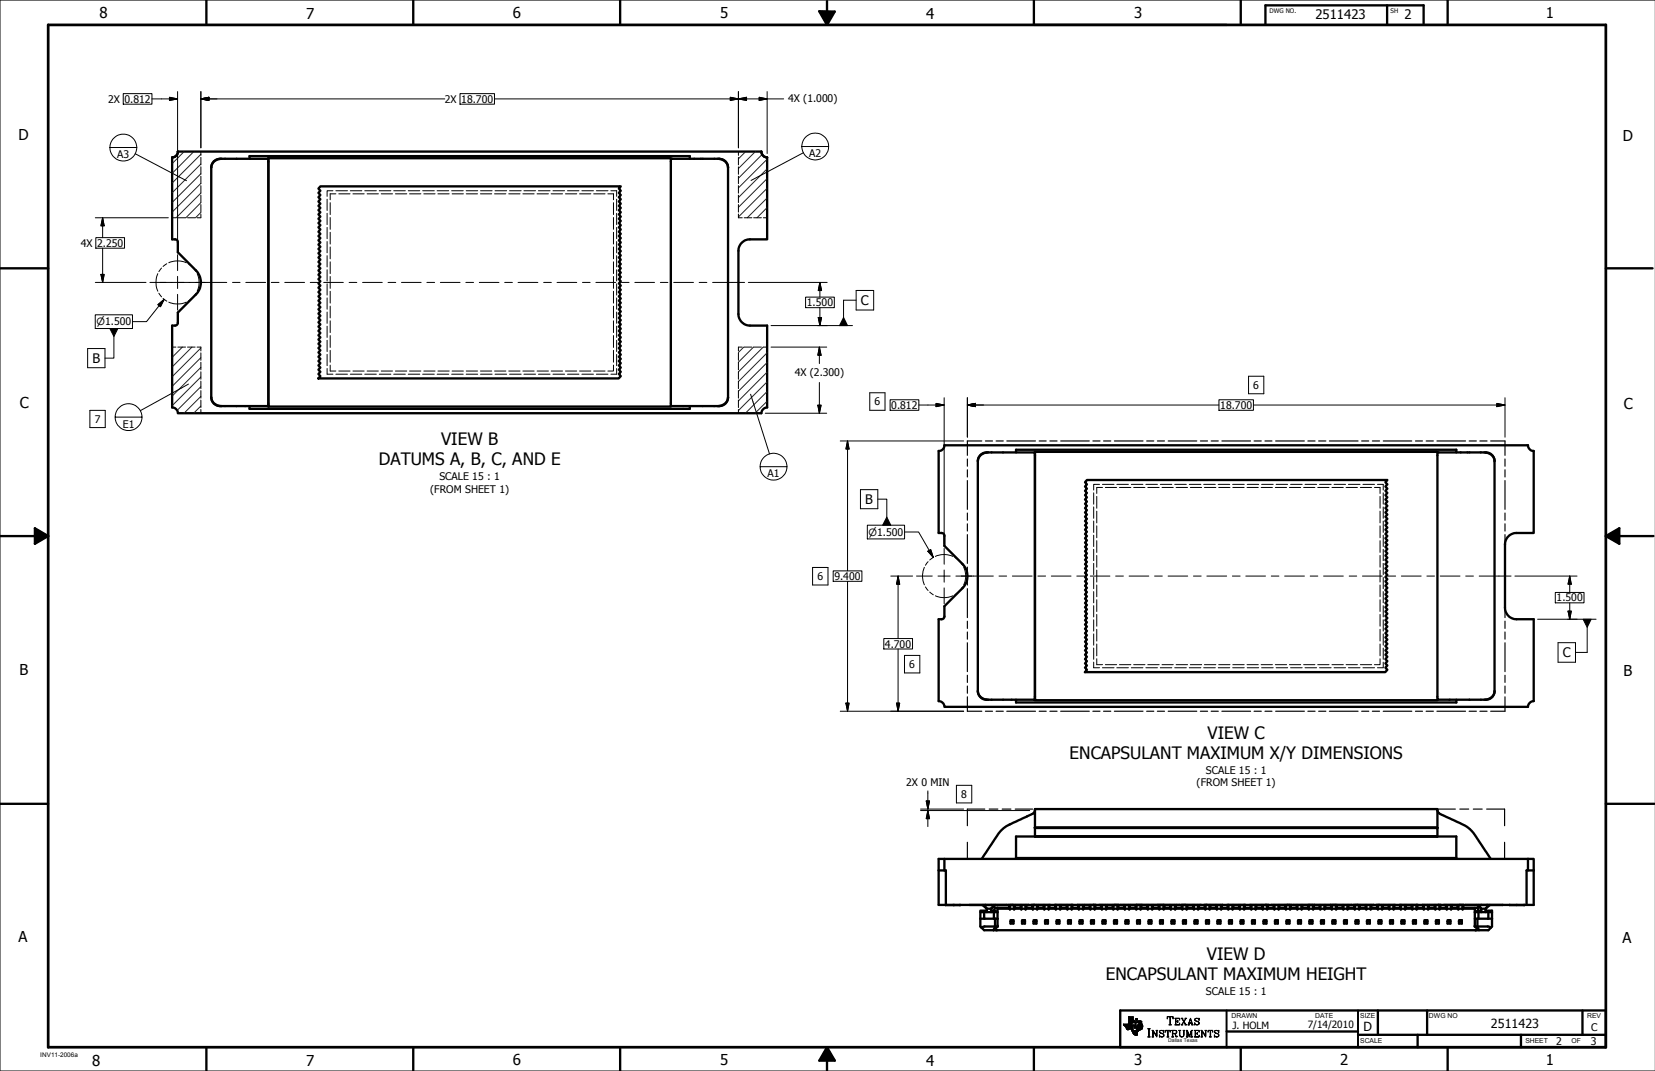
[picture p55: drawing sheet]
<svg xmlns="http://www.w3.org/2000/svg" width="432mm" height="279mm" viewBox="0 0 432 279" stroke-linecap="round" stroke-linejoin="round" font-family="sans-serif">
<defs><g id="words">
<g font-size="4.5">
<text x="115.1" y="116.1">VIEW B</text>
<text x="98.8" y="121.4">DATUMS A, B, C, AND E</text>
<text x="315" y="192.7">VIEW C</text>
<text x="279" y="198.1">ENCAPSULANT MAXIMUM X/Y DIMENSIONS</text>
<text x="314.9" y="250.3">VIEW D</text>
<text x="288.5" y="255.7">ENCAPSULANT MAXIMUM HEIGHT</text>
</g>
<g font-size="3.9">
<text x="25.9" y="4.6">8</text>
<text x="79.9" y="4.9">7</text>
<text x="133.8" y="4.7">6</text>
<text x="187.9" y="4.6">5</text>
<text x="241.7" y="5">4</text>
<text x="295.9" y="4.6">3</text>
<text x="403.4" y="4.7">1</text>
<text x="4.9" y="36.6">D</text>
<text x="423.4" y="36.8">D</text>
<text x="5.2" y="106.5">C</text>
<text x="423.7" y="106.7">C</text>
<text x="5.1" y="176.1">B</text>
<text x="423.5" y="176.3">B</text>
<text x="4.8" y="245.8">A</text>
<text x="423.3" y="246.1">A</text>
<text x="24.1" y="278.1">8</text>
<text x="79.9" y="278">7</text>
<text x="133.8" y="277.9">6</text>
<text x="187.9" y="277.7">5</text>
<text x="241.7" y="278.1">4</text>
<text x="295.9" y="277.8">3</text>
<text x="349.7" y="278">2</text>
<text x="403.4" y="277.9">1</text>
</g>
<g font-size="3.4">
<text x="343.2" y="5.1">2511423</text>
<text x="366.5" y="5.1">2</text>
<text x="224.6" y="79.6">C</text>
<text x="24.1" y="94.7">B</text>
<text x="225.7" y="131.5">B</text>
<text x="407.7" y="171.4">C</text>
</g>
<g font-size="3.3">
<text x="355.7" y="269">D</text>
<text x="389" y="268.1">2511423</text>
</g>
<g font-size="2.9">
<text x="304.3" y="267.4">T</text>
<text x="299.2" y="270.5">I</text>
</g>
<g font-size="2.7">
<text x="28.2" y="26.8">2X</text>
<text x="32.5" y="26.8">0.812</text>
<text x="116.1" y="26.8">2X</text>
<text x="120.4" y="26.8">18.700</text>
<text x="205.6" y="26.6">4X (1.000)</text>
<text x="30.6" y="41.3">A3</text>
<text x="211.2" y="41">A2</text>
<text x="21.1" y="64.4">4X</text>
<text x="25.4" y="64.4">2.250</text>
<text x="210.5" y="79.9">1.500</text>
<text x="207.4" y="98.1">4X (2.300)</text>
<text x="327" y="101.5">6</text>
<text x="228.1" y="105.8">6</text>
<text x="232.5" y="106.7">0.812</text>
<text x="318.4" y="106.7">18.700</text>
<text x="24.7" y="110.3">7</text>
<text x="32" y="111.6">E1</text>
<text x="114.7" y="125.2">SCALE 15 : 1</text>
<text x="200.3" y="124.5">A1</text>
<text x="112.2" y="128.5">(FROM SHEET 1)</text>
<text x="213.3" y="151.3">6</text>
<text x="217.7" y="151.3">9.400</text>
<text x="406.1" y="156.9">1.500</text>
<text x="230.9" y="168.9">4.700</text>
<text x="237.2" y="174.3">6</text>
<text x="314.6" y="201.8">SCALE 15 : 1</text>
<text x="236.4" y="205.1">2X 0 MIN</text>
<text x="250.8" y="208.2">8</text>
<text x="312.2" y="205.1">(FROM SHEET 1)</text>
<text x="314.6" y="259.5">SCALE 15 : 1</text>
<text x="415.1" y="268.8">C</text>
<text x="406" y="272.6">2</text>
<text x="415" y="272.6">3</text>
</g>
<g font-size="2.6">
<text x="25.2" y="84.9">⌀1.500</text>
<text x="226.6" y="139.7">⌀1.500</text>
<text x="321.5" y="268.5">J. HOLM</text>
<text x="341.2" y="268.1">7/14/2010</text>
</g>
<g font-size="2.3">
<text x="306.3" y="267.4">EXAS</text>
<text x="300.4" y="270.5">NSTRUMENTS</text>
</g>
<g font-size="1.8">
<text x="321.3" y="265.6">DRAWN</text>
<text x="343.2" y="265.6">DATE</text>
<text x="354.9" y="265.5">SIZE</text>
<text x="372.8" y="265.5">DWG NO</text>
<text x="414.1" y="265.5">REV</text>
<text x="354.9" y="272.1">SCALE</text>
<text x="398" y="272.2">SHEET</text>
<text x="410" y="272.2">OF</text>
</g>
<text font-size="1.7" x="10.5" y="275.7">INV11-2006a</text>
<g font-size="1.6">
<text x="331.2" y="3.3">DWG NO.</text>
<text x="362.8" y="3.3">SH</text>
</g>
<text font-size="1.3" x="304.8" y="271.9">Dallas Texas</text>
</g></defs>
<g fill="none" stroke="#000" stroke-width=".61">
<path d="M53.8 .1v6.4M107.8 0v6.5M161.8 0v6.5M213.7 2.9l4.1 .1-2 3.5zM215.8 .3v6.2M269.7 0v6.5M270 6.5h50M323.7 0v6.5M330.2 6.5v-5.1h41.2v5.1M361.9 1.4v5.1M377.7 0v6.5M46.4 39.5h152.2l.1 .3a1.55 1.55 0 0 0 1.5 1.3v21.3h-4.5a3 3 0 0 0-3 3v16.5a3 3 0 0 0 3 3h4.5v21.4l-.6 .1a1.54 1.54 0 0 0-1 1.4h-152.2l-.2-.7a1.47 1.47 0 0 0-1.3-.8v-21.4h.8a.76 .76 0 0 0 .7-.7v-2.6l4.7-4.7a4.4 4.4 0 0 0 0-6.4l-4.7-4.7v-2.6a.72 .72 0 0 0-.7-.8h-.8v-21.3a1.48 1.48 0 0 0 1.5-1.6z"/>
<path d="M55.1 43.7a2.24 2.24 0 0 1 2.3-2.3h12.6v64.5M55.1 43.7v60M57.8 41.4a2.55 2.55 0 0 0-2.7 2.3M65.1 41.4v-.7h114.9v.7M70 41.3v.1M70 41.3h105v.1M70 41.3v64.8l105-.2M83.6 48.6h78.4l-.5 .6 .5 .6-.5 .5 .5 .6-.5 .5 .5 .6-.5 .6 .5 .5-.5 .6 .5 .6-.5 .5 .5 .6-.5 .5 .5 .6-.5 .6 .5 .5-.5 .6 .5 .6-.5 .5 .5 .6-.5 .6 .5 .5-.5 .6 .5 .5-.5 .6 .5 .5-.5 .6 .5 .6-.5 .5 .5 .6-.5 .6 .5 .5-.5 .6 .5 .5-.5 .6 .5 .6-.5 .5 .5 .6-.5 .6 .5 .5-.5 .6 .5 .6-.5 .5 .5 .6-.5 .5 .5 .6-.5 .6 .5 .5-.5 .6 .5 .6-.5 .5 .5 .6-.5 .5 .5 .6-.5 .5 .5 .6-.5 .6 .5 .6-.5 .5 .5 .6-.5 .5 .5 .6-.5 .6 .5 .5-.5 .6 .5 .5-.5 .6 .5 .6-.5 .6 .5 .5-.5 .6 .5 .5-.5 .6 .5 .6-.5 .5 .5 .6-.5 .5 .5 .6-.5 .6 .5 .5-.5 .6 .5 .5-.5 .6 .5 .6-.5 .5 .5 .6-.5 .6 .5 .5-.6 .6h-78.3l.5-.6-.5-.5 .5-.6-.5-.6 .5-.5-.5-.6 .5-.6-.5-.5 .5-.6-.5-.5 .5-.6-.5-.6 .5-.5-.5-.6 .5-.5-.5-.6 .5-.6-.5-.5 .5-.6-.5-.5 .5-.6-.5-.6 .5-.6-.5-.5 .5-.6-.5-.5 .5-.6-.5-.6 .5-.5-.5-.6 .5-.5-.5-.6 .5-.6-.5-.6 .5-.5-.5-.6 .5-.5-.5-.6 .5-.5-.5-.6 .5-.6-.5-.5 .5-.6-.5-.6 .5-.5-.5-.6 .5-.5-.5-.6 .5-.6-.5-.5 .5-.6-.5-.6 .5-.5-.5-.6 .5-.6-.5-.5 .5-.6-.5-.5 .5-.6-.5-.6 .5-.5-.5-.6 .5-.6-.5-.5 .5-.6-.5-.5 .5-.6-.5-.5 .5-.6-.5-.6 .5-.5-.5-.6 .5-.6-.5-.5 .5-.6-.5-.6 .5-.5-.5-.6 .5-.5-.5-.6 .5-.6-.5-.5 .5-.6-.5-.6 .5-.5-.5-.6 .5-.5-.5-.6zM175 41.4h12.7a2.28 2.28 0 0 1 2.2 2.3M175 41.4v64.5h12.7a2.28 2.28 0 0 0 2.2-2.2M187.3 41.4a2.54 2.54 0 0 1 2.6 2.3M189.9 43.7v60"/>
<path d="M0 70h12.6M419 70h12.2M55.1 103.7a2.24 2.24 0 0 0 2.3 2.2h12.6M55.1 103.7a2.55 2.55 0 0 0 2.7 2.2M65.1 105.9v.8h114.9v-.8M70 105.9v.2M189.9 103.7a2.54 2.54 0 0 1-2.6 2.2M244.9 117.6a1.45 1.45 0 0 0 1.5-1.4h152.3a1.52 1.52 0 0 0 1.5 1.4v21.4h-4.6a3 3 0 0 0-2.9 3v16.5a3 3 0 0 0 2.9 3h4.6v21.4l-1 .3-.3 .5-.2 .7h-152.3a1.52 1.52 0 0 0-1.5-1.5v-21.4h.8a.72 .72 0 0 0 .7-.7v-2.6l4.7-4.7a4.5 4.5 0 0 0 0-6.4l-4.7-4.7v-2.6a.72 .72 0 0 0-.7-.8h-.8zM257.8 118a2.55 2.55 0 0 0-2.7 2.3M270 117.9v.1M270 117.9h105v.1M270 117.9v64.8l105-.2"/>
<path d="M375 118h12.7a2.28 2.28 0 0 1 2.2 2.3M375 118v64.5h12.7a2.24 2.24 0 0 0 2.2-2.2M380 118v-.7h-114.9v.7M387.3 118a2.51 2.51 0 0 1 2.6 2.3M0 139.8h12.6M9.1 137.8l3.5 2-3.5 2.1zM255.1 120.3a2.28 2.28 0 0 1 2.3-2.3h12.6v64.5M255.1 120.3v60M283.6 125.2h78.4l-.5 .6 .5 .6-.5 .5 .5 .6-.5 .5 .5 .6-.5 .6 .5 .6-.5 .5 .5 .6-.5 .5 .5 .6-.5 .5 .5 .6-.5 .6 .5 .5-.5 .6 .5 .6-.5 .5 .5 .6-.5 .5 .5 .6-.5 .6 .5 .5-.5 .6 .5 .5-.5 .6 .5 .6-.5 .6 .5 .5-.5 .6 .5 .5-.5 .6 .5 .6-.5 .5 .5 .6-.5 .5 .5 .6-.5 .6 .5 .5-.5 .6 .5 .6-.5 .5 .5 .6-.5 .5 .5 .6-.5 .6 .5 .5-.5 .6 .5 .6-.5 .5 .5 .6-.5 .5 .5 .6-.5 .6 .5 .5-.5 .6 .5 .6-.5 .5 .5 .6-.5 .5 .5 .6-.5 .6 .5 .5-.5 .6 .5 .5-.5 .6 .5 .6-.5 .5 .5 .6-.5 .6 .5 .5-.5 .6 .5 .6-.5 .5 .5 .6-.5 .6 .5 .5-.5 .6 .5 .5-.5 .6 .5 .5-.5 .6 .5 .6-.5 .6 .5 .5-.5 .6 .5 .5-.6 .6h-78.3l.5-.6-.5-.5 .5-.6-.5-.5 .5-.6-.5-.6 .5-.6-.5-.5 .5-.6-.5-.5 .5-.6-.5-.5 .5-.6-.5-.6 .5-.5-.5-.6 .5-.6-.5-.5 .5-.6-.5-.6 .5-.5-.5-.6 .5-.6-.5-.5 .5-.6-.5-.5 .5-.6-.5-.6 .5-.5-.5-.6 .5-.5-.5-.6 .5-.6-.5-.5 .5-.6-.5-.6 .5-.5-.5-.6 .5-.5-.5-.6 .5-.6-.5-.5 .5-.6-.5-.6 .5-.5-.5-.6 .5-.5-.5-.6 .5-.6-.5-.5 .5-.6-.5-.6 .5-.5-.5-.6 .5-.5-.5-.6 .5-.6-.5-.5 .5-.6-.5-.5 .5-.6-.5-.6 .5-.6-.5-.5 .5-.6-.5-.5 .5-.6-.5-.6 .5-.5-.5-.6 .5-.5-.5-.6 .5-.6-.5-.5 .5-.6-.5-.6 .5-.5-.5-.6 .5-.5-.5-.6 .5-.5-.5-.6 .5-.6-.5-.6 .5-.5-.5-.6 .5-.5-.5-.6zM389.9 120.3v60M419 139.8l3.5-2v4.1zM419 139.8h12.4"/>
<path d="M255.1 180.3a2.51 2.51 0 0 0 2.7 2.2M255.1 180.3a2.24 2.24 0 0 0 2.3 2.2h12.6M265.1 182.5v.8h114.9v-.8M270 182.5v.2M389.9 180.3a2.47 2.47 0 0 1-2.6 2.2M0 209.7h12.6M270 211.3l-.4 .9-6.3 3-2 1.3-1 1.2-4.2 6.4M270 216h105v2.2h-105h105M270 215.9l105 .1M270 215.9h105M375 211.3l.5 .9 6.6 3.1 1.4 1 1.4 1.7 4.1 6.1M375 215.9v-4.8h-105v7.1"/>
<path d="M419 209.7h12.6M244.9 227.1h1.5M246.4 227.1h.4v9M246.4 224.1h152.3M246.4 227.1v-3h-1.5v12h1.9M246.6 236.1h.1M246.7 236.1h2.1M246.8 236.1h151.5M248.8 236.1h.1M248.9 236.1h1.5M250.4 236.1h.1M250.5 236.1h-.1"/>
<path d="M253 236.1h4.1M255.8 239.7v2l.3 .3M256.3 236.1l1.2 1M256.7 236.1l.8 1M256.8 238v1.7M257.1 236.1h.1M257.1 236.1h1.5M257.5 237.1v.9M257.5 237.6h-1.7v2.1M257.5 237.1h1.1M258.6 237.1v.9M258.6 236.1h4.1"/>
<path d="M259.3 238v1.7M259.4 236.1l-.8 1M259.4 237.5l.9 .5h-4.5M259.4 237.5l-.8 .1M259.6 239.7v2l-.4 1M259.7 236.1l-1.1 1M260.3 236.8v4.9M260.3 239.7h-4.5M260.3 237.1h124.5M263.2 236.1l.3 1M263.2 236.1h1h-.7v1M263.4 236.8h-3.9l-.1 .7"/>
<path d="M263.5 237v.1M264.2 236.1h4.2M264.5 236.1l.1 1M264.6 237v.1M264.7 236.8h1.7M264.9 236.1l-.3 1M265.1 224.1v-5.9h114.9v5.7h-114.9h114.9v.2M266.2 236.1l.3 1M266.5 237v.1M266.6 236.1l-.1 1M267.5 236.1l.1 1M267.6 237v.1"/>
<path d="M267.7 236.8h1.7M267.9 236.1l-.3 1M269.2 236.1l.3 1M269.2 236.1h.7h-.4v1M269.5 237v.1M269.9 236.1h4.1M270.5 236.1l.1 1M270.6 237v.1M270.7 236.8h1.7M270.9 236.1l-.3 1M272.2 236.1l.3 1M272.5 237v.1"/>
<path d="M272.5 236.1v1M273.5 236.1l.1 1M273.6 237v.1M273.7 236.8h1.7M273.9 236.1l-.3 1M275.2 236.1l.3 1M275.2 236.1h.3M275.5 237v.1M275.5 236.1h4.4M275.5 236.1h.1M275.5 236.1v1M276.5 236.1l.1 1"/>
<path d="M276.6 237v.1M276.7 236.8h1.7M276.9 236.1l-.3 1M278.2 236.1l.3 1M278.5 237v.1M278.5 236.1v1M279.5 236.1l.1 1M279.6 237v.1M279.6 236.1h.1M279.7 236.8h1.7M279.9 236.1l-.3 1M279.9 236.1h.1"/>
<path d="M281.1 236.1h4.1M281.2 236.1l.3 1M281.5 237v.1M281.6 236.1l-.1 1M282.5 236.1l.1 1M282.6 237v.1M282.7 236.8h1.7M282.9 236.1l-.3 1M284.2 236.1l.3 1M284.5 237v.1M284.6 236.1l-.1 1M285.2 236.1h.7"/>
<path d="M285.2 236.1h.1M285.5 236.1l.1 1M285.6 237v.1M285.7 236.8h1.7M285.9 236.1l-.3 1M285.9 236.1h.1M286.7 236.1h4.2M287.2 236.1l.3 1M287.5 237v.1M287.5 236.1v1M288.5 236.1l.1 1M288.6 237v.1"/>
<path d="M288.7 236.8h1.7M288.9 236.1l-.3 1M290.2 236.1l.3 1M290.5 237v.1M290.6 236.1l-.1 1M290.9 236.1h1M290.9 236.1h.1M291.5 236.1l.1 1M291.6 237v.1M291.7 236.8h1.7M291.9 236.1l-.3 1M291.9 236.1h.1"/>
<path d="M292.4 236.1h4.1M293.2 236.1l.3 1M293.5 237v.1M293.5 236.1v1M294.5 236.1l.1 1M294.6 237v.1M294.7 236.8h1.7M294.9 236.1l-.3 1M296.2 236.1l.3 1M296.5 237v.1M296.5 236.1h1.4M296.5 236.1h.1"/>
<path d="M296.5 236.1v1M297.5 236.1l.1 1M297.6 237v.1M297.7 236.8h1.7M297.9 236.1l-.3 1M297.9 236.1h.1M298 236.1h4.1M299.2 236.1l.3 1M299.5 237v.1M299.6 236.1l-.1 1M300.5 236.1l.1 1M300.6 237v.1"/>
<path d="M300.7 236.8h1.7M300.9 236.1l-.3 1M302.2 236.1l.3 1M302.2 236.1h1.4M302.5 237.1v-1h1l.1 1M302.5 237v.1M303.6 237v.1M303.6 236.1h4.1M303.7 236.8h1.7M303.9 236.1l-.3 1M305.2 236.1l.3 1M305.5 237v.1"/>
<path d="M305.5 236.1v1M306.5 236.1l.1 1M306.6 237v.1M306.7 236.8h1.7M306.9 236.1l-.3 1M308.2 236.1l.3 1M308.2 236.1h1h-.7v1M308.5 237v.1M309.2 236.1h4.2M309.5 236.1l.1 1M309.6 237v.1M309.7 236.8h1.7"/>
<path d="M309.9 236.1l-.3 1M311.2 236.1l.3 1M311.5 237v.1M311.6 236.1l-.1 1M312.5 236.1l.1 1M312.6 237v.1M312.7 236.8h1.7M312.9 236.1l-.3 1M314.2 236.1l.3 1M314.2 236.1h.7h-.3l-.1 1M314.5 237v.1M314.9 236.1h4.1"/>
<path d="M315.5 236.1l.1 1M315.6 237v.1M315.7 236.8h1.7M315.9 236.1l-.3 1M317.2 236.1l.3 1M317.5 237v.1M317.5 236.1v1M318.5 236.1l.1 1M318.6 237v.1M318.7 236.8h1.7M318.9 236.1l-.3 1M320.2 236.1l.3 1"/>
<path d="M320.2 236.1h.3M320.5 237v.1M320.5 236.1h4.1M320.5 236.1v1M321.5 236.1l.1 1M321.6 237v.1M321.7 236.8h1.7M321.9 236.1l-.3 1M323.2 236.1l.3 1M323.5 237v.1M323.6 236.1l-.1 1M324.5 236.1l.1 1"/>
<path d="M324.6 237v.1M324.6 236.1h.3M324.6 236.1h.1M324.7 236.8h1.7M324.9 236.1l-.3 1M324.9 236.1h.1M326.1 236.1h4.1M326.2 236.1l.3 1M326.5 237v.1M326.5 236.1v1M327.5 236.1l.1 1M327.6 237v.1"/>
<path d="M327.7 236.8h1.7M327.9 236.1l-.3 1M329.2 236.1l.3 1M329.5 237v.1M329.5 236.1v1M330.2 236.1h.7M330.2 236.1h.1M330.5 236.1l.1 1M330.6 237v.1M330.7 236.8h1.7M330.9 236.1l-.3 1M330.9 236.1h.1"/>
<path d="M331.7 236.1h4.1M332.2 236.1l.3 1M332.5 237v.1M332.5 236.1v1M333.5 236.1l.1 1M333.6 237v.1M333.7 236.8h1.7M333.9 236.1l-.3 1M335.2 236.1l.3 1M335.5 237v.1M335.6 236.1l-.1 1M335.8 236.1h1.1"/>
<path d="M335.8 236.1h.1M336.5 236.1l.1 1M336.6 237v.1M336.7 236.8h1.7M336.9 236.1l-.3 1M336.9 236.1h.1M337.3 236.1h4.2M338.2 236.1l.3 1M338.5 237v.1M338.6 236.1l-.1 1M339.5 236.1l.1 1M339.6 237v.1"/>
<path d="M339.7 236.8h1.7M339.9 236.1l-.3 1M341.2 236.1l.3 1M341.5 236.1h1.4M341.5 236.1h.1M341.5 237v.1M341.5 236.1v1M342.5 236.1l.1 1M342.6 237v.1M342.7 236.8h1.7M342.9 236.1l-.3 1M342.9 236.1h.1"/>
<path d="M343 236.1h4.1M344.2 236.1l.3 1M344.5 237v.1M344.6 236.1l-.1 1M345.5 236.1l.1 1M345.6 237v.1M345.7 236.8h1.7M345.9 236.1l-.3 1M347.2 236.1l.3 1M347.2 236.1h1.4M347.5 237.1l.1-1h.9l.1 1M347.5 237v.1"/>
<path d="M348.6 237v.1M348.6 236.1h4.1M348.7 236.8h1.7M348.9 236.1l-.3 1M350.2 236.1l.3 1M350.5 237v.1M350.5 236.1v1M351.5 236.1l.1 1M351.6 237v.1M351.7 236.8h1.7M351.9 236.1l-.3 1M353.2 236.1l.3 1"/>
<path d="M353.2 236.1h1h-.7v1M353.5 237v.1M354.2 236.1h4.2M354.5 236.1l.1 1M354.6 237v.1M354.7 236.8h1.7M354.9 236.1l-.3 1M356.2 236.1l.3 1M356.5 237v.1M356.5 236.1v1M357.5 236.1l.1 1M357.6 237v.1"/>
<path d="M357.7 236.8h1.7M357.9 236.1l-.3 1M359.2 236.1l.3 1M359.2 236.1h.6h-.3v1M359.5 237v.1M359.8 236.1h4.2M360.5 236.1l.1 1M360.6 237v.1M360.7 236.8h1.7M360.9 236.1l-.3 1M362.2 236.1l.3 1M362.5 237v.1"/>
<path d="M362.6 236.1l-.1 1M363.5 236.1l.1 1M363.6 237v.1M363.7 236.8h1.7M363.9 236.1l-.3 1M365.2 236.1h.3M365.2 236.1l.3 1M365.5 237v.1M365.5 236.1h4.1M365.5 236.1v1M366.5 236.1l.1 1M366.6 237v.1"/>
<path d="M366.7 236.8h1.7M366.9 236.1l-.3 1M368.2 236.1l.3 1M368.5 237v.1M368.6 236.1l-.1 1M369.5 236.1l.1 1M369.6 237v.1M369.6 236.1h.3M369.6 236.1h.1M369.7 236.8h1.7M369.9 236.1h.1M369.9 236.1l-.3 1"/>
<path d="M371.1 236.1h4.1M371.2 236.1l.3 1M371.5 237v.1M371.6 236.1l-.1 1M372.5 236.1l.1 1M372.6 237v.1M372.7 236.8h1.7M372.9 236.1l-.3 1M374.2 236.1l.3 1M374.5 237v.1M374.5 236.1v1M375.2 236.1h.7"/>
<path d="M375.2 236.1h.1M375.5 236.1l.1 1M375.6 237v.1M375.7 236.8h1.7M375.9 236.1l-.3 1M375.9 236.1h.1M376.7 236.1h4.2M377.2 236.1l.3 1M377.5 237v.1M377.5 236.1v1M378.5 236.1l.1 1M378.6 237v.1"/>
<path d="M378.7 236.8h1.7M378.9 236.1l-.3 1M380.2 236.1l.3 1M380.5 237v.1M380.5 236.1v1M380.9 236.1h.1M380.9 236.1h1M381.5 236.1l.1 1M381.6 237v.1M381.7 236.8h3.9l.1 .7M381.9 236.1h.1M381.9 236.1l-.3 1"/>
<path d="M382.4 236.1h4.1M384.8 236.8v.3M384.8 239.7h4.5M384.8 237.1v4.6M385.3 236.1l1.2 1M385.5 239.7v2l.4 1M385.7 237.5l-.9 .5h4.5M385.7 237.5l.8 .1M385.7 236.1l.8 1M385.7 238v1.7M386.5 237.1v.9M386.5 236.1h1.5"/>
<path d="M386.5 237.1h1.1M386.5 236.1h.1M387.6 237.1v.9M387.6 237.6h1.7v4.1l-1 1h-3.3M388 236.1h.1M388.3 238v1.7M388.3 236.1l-.7 1M388.7 236.1l-1.1 1M392.1 236.1h-4.1M393.9 236.1h.1M393.9 236.1h1.8M395.7 236.1h1.9"/>
<path d="M397.6 236.1h.1M397.7 236.1h-.1M398.7 224.1v3M398.7 224.1h1.5v3M400.2 227.1h-1.9v9M400.2 227.1v9h-1.9M256.1 242l.7 .7h128.2M260.3 241.7l-.4 .4a.32 .32 0 0 0-.2 .4 .32 .32 0 0 0 .4 .2M260.3 241.7h-3.5l-.7 .3M263.7 240.1h.7v.8h-.7zM263.7 240.4h.7M266.7 240.1h.7v.8h-.7z"/>
<path d="M266.7 240.4h.7M269.7 240.1h.7v.8h-.7zM269.7 240.4h.7M272.7 240.1h.7v.8h-.7zM272.7 240.4h.7M275.7 240.1h.7v.8h-.7zM275.7 240.4h.7M278.7 240.1h.7v.8h-.7zM278.7 240.4h.7M281.7 240.1h.7v.8h-.7zM281.7 240.4h.7M284.6 240.1h.8v.8h-.8z"/>
<path d="M284.6 240.4h.8M287.7 240.1h.7v.8h-.7zM287.7 240.4h.7M290.7 240.1h.7v.8h-.7zM290.7 240.4h.7M293.6 240.1h.8v.8h-.8zM293.6 240.4h.8M296.7 240.1h.7v.8h-.7zM296.7 240.4h.7M299.7 240.1h.7v.8h-.7zM299.7 240.4h.7M302.7 240.1h.7v.8h-.7z"/>
<path d="M302.7 240.4h.7M305.7 240.1h.7v.8h-.7zM305.7 240.4h.7M308.7 240.1h.7v.8h-.7zM308.7 240.4h.7M311.7 240.1h.7v.8h-.7zM311.7 240.4h.7M314.7 240.1h.7v.8h-.7zM314.7 240.4h.7M317.6 240.1h.8v.8h-.8zM317.6 240.4h.8M320.7 240.1h.7v.8h-.7z"/>
<path d="M320.7 240.4h.7M323.7 240.1h.7v.8h-.7zM323.7 240.4h.7M326.7 240.1h.7v.8h-.7zM326.7 240.4h.7M329.7 240.1h.7v.8h-.7zM329.7 240.4h.7M332.7 240.1h.7v.8h-.7zM332.7 240.4h.7M335.7 240.1h.7v.8h-.7zM335.7 240.4h.7M338.7 240.1h.7v.8h-.7z"/>
<path d="M338.7 240.4h.7M341.7 240.1h.7v.8h-.7zM341.7 240.4h.7M344.7 240.1h.7v.8h-.7zM344.7 240.4h.7M347.6 240.1h.8v.8h-.8zM347.6 240.4h.8M350.7 240.1h.7v.8h-.7zM350.7 240.4h.7M353.7 240.1h.7v.8h-.7zM353.7 240.4h.7M356.7 240.1h.7v.8h-.7z"/>
<path d="M356.7 240.4h.7M359.7 240.1h.7v.8h-.7zM359.7 240.4h.7M362.7 240.1h.7v.8h-.7zM362.7 240.4h.7M365.7 240.1h.7v.8h-.7zM365.7 240.4h.7M368.7 240.1h.7v.8h-.7zM368.7 240.4h.7M371.6 240.1h.8v.8h-.8zM371.6 240.4h.8M374.6 240.1h.8v.8h-.8z"/>
<path d="M374.6 240.4h.8M377.7 240.1h.7v.8h-.7zM377.7 240.4h.7M380.7 240.1h.7v.8h-.7zM380.7 240.4h.7M384.8 241.7h3.5l.7 .3M384.8 241.7l.4 .5a.28 .28 0 0 1 .1 .3 .28 .28 0 0 1-.3 .2M53.8 273.2v6.2M107.8 273.2v6.2M161.8 273.2v6.2M215.8 273.2v6.2M215.8 273.2l2 3.5h-4z"/>
<path d="M269.7 273.2v6.2M292.3 263.6h126.7v9.6h-126.7zM320 269.1h34.3M323.7 273.2v6.2M354.3 270h64.7M359.5 263.6v6.4M369.9 270v3.2M372.3 263.6v6.4M377.7 273.2v6.2M396.8 270v3.2M412.9 263.6v6.4"/>
</g>
<g fill="none" stroke="#000" stroke-width=".26">
<path d="M431.8 0h-431.8v279.4h431.8M28.7 38.5h7a3.5 3.5 0 0 0-5.1-3.2 3.5 3.5 0 0 0-.4 6 3.5 3.5 0 0 0 5.5-2.5v-.3M32.2 24.4h7.4v2.8h-7.4zM39.6 25.8h6.7M44.2 25.4l2.1 .4-2.1 .4zM46.3 23.9v41.6M46.4 39.5h1.2M48.2 39.5h2.4M51.2 39.5h1.2v1M52.4 23.9v14.7M52.4 25.8l2.1-.4v.8zM52.4 25.8h63.7"/>
<path d="M120 24.4h9v2.8h-9zM129 25.8h75.5M190.5 25.4l2.2 .4-2.2 .4zM192.7 25.8l2.1-.4v.8zM192.7 23.9v14.7M193.8 39.5h-1.1v1M194.5 39.5h2.3M197.5 39.5h1.1M198.1 25.4l2.1 .4-2.1 .4zM200.2 23.9v16.1M209.2 38.2h7a3.5 3.5 0 0 0-5.1-3.2 3.5 3.5 0 0 0-.4 6 3.5 3.5 0 0 0 5.5-2.5v-.3M209.6 39.9l-13.6 7.2"/>
<path d="M24.9 56.8h19M26.8 56.8l.4 2.1h-.9zM26.8 56.8v5.2M35.3 40.1l13.4 7M44.9 41.1v1M44.9 42.7v2M44.9 45.3v2.1M44.9 47.9v2.1M44.9 50.5v2.1M44.9 53.1v2.1M44.9 55.8v1h1M46.4 56.8h2"/>
<path d="M48.9 56.8h2M52.4 41v2M52.4 43.5v2M52.4 46v1.9M52.4 48.4v2M52.4 50.9v2M52.4 53.4v1.9M52.4 55.8v1h-1M85.3 52v2.9M85.3 55.6v3M85.3 59.3v3M86.1 52.9v3.1"/>
<path d="M86.1 56.7v3.1M86.9 49.8h-1.6v1.4M87.6 50.6h-1.5v1.5M87.6 49.8h3.1M88.4 50.6h2.9M91.4 49.8h3M92.1 50.6h2.9M95.2 49.8h3M95.8 50.6h2.9M99 49.8h3M99.5 50.6h2.9M102.7 49.8h3"/>
<path d="M103.2 50.6h2.9M106.5 49.8h3M106.8 50.6h3M110.3 49.8h3M110.6 50.6h2.9M114 49.8h3.1M114.3 50.6h2.9M117.8 49.8h3.1M118 50.6h2.9M121.6 49.8h3M121.6 50.6h3M125.3 50.6h3"/>
<path d="M125.4 49.8h3M129 50.6h3M129.2 49.8h3M132.7 50.6h3M132.9 49.8h3.1M136.4 50.6h3M136.7 49.8h3M140.1 50.6h3M140.5 49.8h3M143.8 50.6h3M144.3 49.8h3M147.5 50.6h3"/>
<path d="M148.1 49.8h2.9M151.2 50.6h3M151.8 49.8h3M154.9 50.6h3M155.6 49.8h3M158.6 50.6h1.5v1.5M159.4 49.8h1.5v1.4M160.1 52.9v3.1M160.1 56.7v3.1M160.9 52v2.9M160.9 55.6v3M160.9 59.3v3"/>
<path d="M192.7 41v2M192.7 43.5v2M192.7 46v1.9M192.7 48.4v2M192.7 50.9v2M192.7 53.4v1.9M192.7 55.8v1h1M194.2 56.8h2M196.6 56.8h2M200.2 41.1v1M200.2 42.7v2M200.2 45.3v2.1"/>
<path d="M200.2 47.9v2.1M200.2 50.5v2.1M200.2 53.1v2.1M200.2 55.8v1h-1M24.9 73.7h13.2M25 62h7.5v2.7h-7.5zM26.3 71.6h.9l-.4 2.1zM26.8 64.7v9M39.1 73.7h20.1M41.2 71.4a5.6 5.6 0 0 0 0 4.6M41.2 79.5l1.6-1.4-.9 1.9zM41.4 76.5l.7 .9"/>
<path d="M41.5 79.7l1.3-1.6-4.6 5.8h-3.6M42.1 69.9l-.7 1M42.5 77.9l1 .7M43.5 68.8l-1 .7M44 68.6a5.6 5.6 0 0 1 4.6 0M44 78.8a5.8 5.8 0 0 0 4.6 0M46.3 66.5v4.1M46.3 72.1v3.2M46.3 76.8v4.1M49.1 68.8l1 .7M50.1 77.9l-1 .7M50.5 69.9l.7 1"/>
<path d="M51.2 76.5l-.7 .9M51.5 71.4a5.6 5.6 0 0 1 0 4.6M60.7 73.7h1.9M64.1 73.7h5.2M70.8 73.7h2M74.3 73.7h5.2M80.9 73.7h2M84.5 73.7h5.1M85.3 63v3M85.3 66.7v2.9M85.3 70.4v2.9M85.3 74v3"/>
<path d="M85.3 77.7v3M86.1 60.6v3.1M86.1 64.4v3.1M86.1 68.3v3.1M86.1 72.1v3.1M86.1 76v3.1M86.1 79.9v3M91.1 73.7h2M94.6 73.7h5.1M101.2 73.7h2.1M104.8 73.7h5.1M111.4 73.7h2"/>
<path d="M114.9 73.7h5.1M121.5 73.7h2M125.1 73.7h5.1M131.7 73.7h2M135.2 73.7h5.1M141.8 73.7h2M145.3 73.7h5.2M152 73.7h2M155.5 73.7h5.1M160.1 60.6v3.1M160.1 64.4v3.1M160.1 68.3v3.1"/>
<path d="M160.1 72.1v3.1M160.1 76v3.1M160.1 79.9v3M160.9 63v3M160.9 66.7v2.9M160.9 70.4v2.9M160.9 74v3M160.9 77.7v3M162.1 73.7h2M165.6 73.7h5.2M172.3 73.7h2M175.8 73.7h5.1"/>
<path d="M182.4 73.7h2M185.9 73.7h8.4M195.2 73.7h20.6M210.2 77.5h7.5v2.8h-7.5zM213.9 73.7v3.8M213.9 73.7l.5 2.1h-.9zM223.4 75.8h4.5v5.1h-4.5zM223.4 78.3h-3.3v4.5M22.9 90.9h4.5v5h-4.5zM24.8 82.1h9.8v3.6h-9.8zM29.7 87.8v5.6h-2.3M44.9 92.1v2.1"/>
<path d="M44.9 94.8v2.1M44.9 97.4v2.1M44.9 100v2.1M45.9 90.6h-1v1M46.4 90.6h2M48.9 90.6h2M51.4 90.6h1v.9M52.4 92.1v1.9M52.4 94.5v2M52.4 97v1.9M52.4 99.4v2M85.3 96.1v1.5h1.6"/>
<path d="M85.3 81.4v2.9M85.3 85.1v2.9M85.3 88.8v2.9M85.3 92.5v2.9M86.1 95.3v1.5h1.5M86.1 83.7v3.1M86.1 87.5v3.1M86.1 91.4v3.1M87.6 97.6h3.1M88.4 96.8h2.9M91.4 97.6h3M92.1 96.8h2.9"/>
<path d="M95.2 97.6h3M95.8 96.8h2.9M99 97.6h3M99.5 96.8h2.9M102.7 97.6h3M103.2 96.8h2.9M106.5 97.6h3M106.8 96.8h3M110.3 97.6h3M110.6 96.8h2.9M114 97.6h3.1M114.3 96.8h2.9"/>
<path d="M117.8 97.6h3.1M118 96.8h2.9M121.6 97.6h3M121.6 96.8h3M125.3 96.8h3M125.4 97.6h3M129 96.8h3M129.2 97.6h3M132.7 96.8h3M132.9 97.6h3.1M136.4 96.8h3M136.7 97.6h3"/>
<path d="M140.1 96.8h3M140.5 97.6h3M143.8 96.8h3M144.3 97.6h3M147.5 96.8h3M148.1 97.6h2.9M151.2 96.8h3M151.8 97.6h3M154.9 96.8h3M155.6 97.6h3M160.1 95.2v1.6h-1.5M160.1 83.7v3.1"/>
<path d="M160.1 87.5v3.1M160.1 91.4v3.1M160.9 96.1v1.5h-1.5M160.9 81.4v2.9M160.9 85.1v2.9M160.9 88.8v2.9M160.9 92.5v2.9M192.7 92.1v1.9M192.7 94.5v2M192.7 97v1.9M192.7 99.4v2M193.7 90.6h-1v.9"/>
<path d="M194.2 90.6h2M196.6 90.6h2M199.2 90.6h1v1M200.2 92.1v2.1M200.2 94.8v2.1M200.2 97.4v2.1M200.2 100v2.1M201.2 90.6h14.5M201.2 84.9h21.2M213.5 82.8h.9l-.5 2.1zM213.8 90.6v4.2M213.8 99.8v8"/>
<path d="M213.8 90.6l.4 2.1h-.8zM213.9 80.3v4.6M325.8 98.1h3.9v4.6h-3.9zM23.5 107.1h4v4.4h-4zM30.1 108.8h6.9a3.5 3.5 0 0 0-5-3.1 3.5 3.5 0 0 0-.6 5.9 3.5 3.5 0 0 0 5.6-2.1v-.7M44.9 105.3v1l.8 .2M44.9 102.6v2.1M46.2 107.1l.2 .7h1.2M48.2 107.8h2.4M49.2 100.2l-12.6 6.9M52.4 106.8v1h-1.2M52.4 101.9v2"/>
<path d="M52.4 104.4v1.9M192.7 106.8v1h1.1M192.7 101.9v2M192.7 104.4v1.9M194.5 107.8h2.3M195.8 102.8l5 15.6M198.9 107.1l-.3 .7h-1.1M199.7 107.8h16M200.2 105.3v1l-.8 .2M200.2 102.6v2.1M213.4 105.7h.8l-.4 2.1zM219.2 115h32.2"/>
<path d="M221.1 115v33.9M221.1 115l.4 2.1h-.8zM226.9 102.5h4v4.5h-4zM232.2 104.3h7.5v2.7h-7.5zM244.2 105.2l2.1 .5-2.1 .4zM246.3 105.7h-6.6M246.3 103.8v38.3M252.4 105.7l2.1-.5v.9zM252.4 105.7h65.6M252.4 103.8v10.2M318 104.3h9v2.7h-9zM327 105.7h65.7"/>
<path d="M390.5 105.2l2.2 .5-2.2 .4zM392.7 103.8v10.2M198.3 121.8h7a3.5 3.5 0 0 0-5-3.2 3.5 3.5 0 0 0-.6 5.9 3.5 3.5 0 0 0 5.6-2.1v-.6M224.5 127.7h4.5v5h-4.5zM226.3 137h9.7v3.6h-9.7zM229 130.2h2.4v4.7M236 138.8h3.7l3.8 6.6M285.3 128.6v2.9M285.3 132.2v3M285.3 135.9v3M285.3 139.6v3M286.2 129.5v3.1"/>
<path d="M286.2 133.4v3M286.2 137.2v3.1M286.9 126.4h-1.6v1.4M287.6 126.4h3.1M287.7 127.2h-1.5v1.5M288.4 127.2h2.9M291.4 126.4h3M292.1 127.2h2.9M295.2 126.4h3M295.8 127.2h2.9M299 126.4h3M299.5 127.2h2.9"/>
<path d="M302.7 126.4h3M303.2 127.2h2.9M306.5 126.4h3M306.9 127.2h2.9M310.3 126.4h3M310.6 127.2h2.9M314 126.4h3.1M314.2 127.2h3M317.8 126.4h3M318 127.2h2.9M321.6 126.4h3M321.6 127.2h3"/>
<path d="M325.4 127.2h2.9M325.4 126.4h3M329 127.2h3M329.2 126.4h3M332.7 127.2h3M333 126.4h3M336.4 127.2h3M336.7 126.4h3M340.1 127.2h3M340.5 126.4h3M343.8 127.2h3M344.3 126.4h3"/>
<path d="M347.5 127.2h3M348.1 126.4h3M351.2 127.2h3M351.8 126.4h3M354.9 127.2h3M355.6 126.4h3M358.6 127.2h1.5v1.5M359.4 126.4h1.5v1.4M360.1 129.5v3.1M360.1 133.4v3M360.1 137.2v3.1M360.9 128.6v2.9"/>
<path d="M360.9 132.2v3M360.9 135.9v3M360.9 139.6v3M212 148h4v4.6h-4zM217.4 148.9h7.5v2.8h-7.5zM221.1 151.7v33.8M232.4 150.3h5.7M234.3 150.3v16.3M234.3 150.3l.4 2.1h-.8zM239.1 150.3h4.1M241.2 148a5.6 5.6 0 0 0 0 4.6M241.4 153.1l.7 1"/>
<path d="M242.1 143.8l.7-.4 .7 2zM242.1 146.5l-.7 1M242.5 143.6l1 1.8M242.6 154.5l.9 .7M243.5 145.4l-.9 .7M244.1 155.4a5.6 5.6 0 0 0 4.5 0M244.1 145.2a5.6 5.6 0 0 1 4.5 0M244.7 150.3h3.2M246.3 143.1v4.1M246.3 148.7v3.2M246.3 153.4v4.1M249.1 145.4l1 .7"/>
<path d="M249.4 150.3h9.8M250.1 154.5l-1 .7M250.5 146.5l.7 1M251.2 153.1l-.7 1M251.5 148a5.6 5.6 0 0 1 0 4.6M260.6 150.3h2M264.1 150.3h5.2M270.8 150.3h2M274.3 150.3h5.1M280.9 150.3h2.1M284.5 150.3h5.1M285.3 143.3v3"/>
<path d="M285.3 147v2.9M285.3 150.6v3M285.3 154.3v3M285.3 158v3M286.2 141.1v3M286.2 144.9v3.1M286.2 148.7v3.1M286.2 152.6v3.1M286.2 156.5v3M291.1 150.3h2M294.6 150.3h5.1M301.2 150.3h2.1"/>
<path d="M304.8 150.3h5.1M311.4 150.3h2M314.9 150.3h5.1M321.5 150.3h2.1M325 150.3h5.2M331.7 150.3h2M335.2 150.3h5.1M341.8 150.3h2M345.3 150.3h5.2M352 150.3h2M355.5 150.3h5.1M360.1 141.1v3"/>
<path d="M360.1 144.9v3.1M360.1 148.7v3.1M360.1 152.6v3.1M360.1 156.5v3M360.9 143.3v3M360.9 147v2.9M360.9 150.6v3M360.9 154.3v3M360.9 158v3M362.1 150.3h2M365.6 150.3h5.2M372.3 150.3h2"/>
<path d="M375.8 150.3h5.1M382.4 150.3h2M385.9 150.3h8.4M395.2 150.3h16.3M405.8 154.6h7.5v2.7h-7.5zM409.1 159.4h.9l-.4 2.1zM409.6 157.3v4.2M409.6 150.3l.4 2.1h-.9zM409.6 150.3v4.3M230.6 166.6h7.5v2.7h-7.5zM234.3 169.3v16.2M236 171h4v4.6h-4z"/>
<path d="M285.3 172.7v1.5h1.6M285.3 161.7v2.9M285.3 165.4v2.9M285.3 169.1v2.9M286.2 171.9v1.5h1.5M286.2 160.3v3.1M286.2 164.2v3M286.2 168v3.1M287.6 174.2h3.1M288.4 173.4h2.9M291.4 174.2h3M292.1 173.4h2.9"/>
<path d="M295.2 174.2h3M295.8 173.4h2.9M299 174.2h3M299.5 173.4h2.9M302.7 174.2h3M303.2 173.4h2.9M306.5 174.2h3M306.9 173.4h2.9M310.3 174.2h3M310.6 173.4h2.9M314 174.2h3.1M314.2 173.4h3"/>
<path d="M317.8 174.2h3M318 173.4h2.9M321.6 174.2h3M321.6 173.4h3M325.4 173.4h2.9M325.4 174.2h3M329 173.4h3M329.2 174.2h3M332.7 173.4h3M333 174.2h3M336.4 173.4h3M336.7 174.2h3"/>
<path d="M340.1 173.4h3M340.5 174.2h3M343.8 173.4h3M344.3 174.2h3M347.5 173.4h3M348.1 174.2h3M351.2 173.4h3M351.8 174.2h3M354.9 173.4h3M355.6 174.2h3M360.1 171.9v1.5h-1.5M360.1 160.3v3.1"/>
<path d="M360.1 164.2v3M360.1 168v3.1M360.9 172.7v1.5h-1.5M360.9 161.7v2.9M360.9 165.4v2.9M360.9 169.1v2.9M401.2 161.5h15.2M406.5 167.7h4.6v5.1h-4.6zM414.1 163.7v6.5h-3M219.2 185.5h32.2M220.7 183.4h.8l-.4 2.1zM233.9 183.4h.8l-.4 2.1z"/>
<path d="M240.2 211.1h11.2M240.2 211.5h28.4M241.7 209h.8l-.4 2.1zM242.1 211.5v4.1M242.1 211.5l.4 2.1h-.8zM242.1 206.3v4.8M249.5 204.9h4v4.6h-4zM294.5 265.3h1.2v.7l.3 .2-.1 .6h-.5l-.1 .6h.5l-.3 1a.56 .56 0 0 0 .5 .5 .56 .56 0 0 0 .6-.4l-.2-.2 .3-.9h.4l.1-.6h-.4v-.4l.2-.1a.58 .58 0 0 1 .7 .1 .58 .58 0 0 1 .2 .6 1.11 1.11 0 0 1-.7 1.8l-.5 .8a.35 .35 0 0 1 0 .5 .35 .35 0 0 1-.6-.1l-.8-1.1a.57 .57 0 0 0-.4-.5 .57 .57 0 0 0-.6 .2l-1.2-1.4h1.4zM296.3 266.6h.2l-.4 1.6h-.2z"/>
<circle cx="296.5" cy="266" r=".16"/>
</g>
<g fill="#000">
<circle cx="263.5" cy="237.1" r=".3"/>
<circle cx="264.6" cy="237.1" r=".3"/>
<circle cx="266.5" cy="237.1" r=".3"/>
<circle cx="267.6" cy="237.1" r=".3"/>
<circle cx="269.5" cy="237.1" r=".3"/>
<circle cx="270.6" cy="237.1" r=".3"/>
<circle cx="272.5" cy="237.1" r=".3"/>
<circle cx="273.6" cy="237.1" r=".3"/>
<circle cx="275.5" cy="237.1" r=".3"/>
<circle cx="276.6" cy="237.1" r=".3"/>
<circle cx="278.5" cy="237.1" r=".3"/>
<circle cx="279.6" cy="237.1" r=".3"/>
<circle cx="281.5" cy="237.1" r=".3"/>
<circle cx="282.6" cy="237.1" r=".3"/>
<circle cx="284.5" cy="237.1" r=".3"/>
<circle cx="285.6" cy="237.1" r=".3"/>
<circle cx="287.5" cy="237.1" r=".3"/>
<circle cx="288.6" cy="237.1" r=".3"/>
<circle cx="290.5" cy="237.1" r=".3"/>
<circle cx="291.6" cy="237.1" r=".3"/>
<circle cx="293.5" cy="237.1" r=".3"/>
<circle cx="294.6" cy="237.1" r=".3"/>
<circle cx="296.5" cy="237.1" r=".3"/>
<circle cx="297.6" cy="237.1" r=".3"/>
<circle cx="299.5" cy="237.1" r=".3"/>
<circle cx="300.6" cy="237.1" r=".3"/>
<circle cx="302.5" cy="237.1" r=".3"/>
<circle cx="303.6" cy="237.1" r=".3"/>
<circle cx="305.5" cy="237.1" r=".3"/>
<circle cx="306.6" cy="237.1" r=".3"/>
<circle cx="308.5" cy="237.1" r=".3"/>
<circle cx="309.6" cy="237.1" r=".3"/>
<circle cx="311.5" cy="237.1" r=".3"/>
<circle cx="312.6" cy="237.1" r=".3"/>
<circle cx="314.5" cy="237.1" r=".3"/>
<circle cx="315.6" cy="237.1" r=".3"/>
<circle cx="317.5" cy="237.1" r=".3"/>
<circle cx="318.6" cy="237.1" r=".3"/>
<circle cx="320.5" cy="237.1" r=".3"/>
<circle cx="321.6" cy="237.1" r=".3"/>
<circle cx="323.5" cy="237.1" r=".3"/>
<circle cx="324.6" cy="237.1" r=".3"/>
<circle cx="326.5" cy="237.1" r=".3"/>
<circle cx="327.6" cy="237.1" r=".3"/>
<circle cx="329.5" cy="237.1" r=".3"/>
<circle cx="330.6" cy="237.1" r=".3"/>
<circle cx="332.5" cy="237.1" r=".3"/>
<circle cx="333.6" cy="237.1" r=".3"/>
<circle cx="335.5" cy="237.1" r=".3"/>
<circle cx="336.6" cy="237.1" r=".3"/>
<circle cx="338.5" cy="237.1" r=".3"/>
<circle cx="339.6" cy="237.1" r=".3"/>
<circle cx="341.5" cy="237.1" r=".3"/>
<circle cx="342.6" cy="237.1" r=".3"/>
<circle cx="344.5" cy="237.1" r=".3"/>
<circle cx="345.6" cy="237.1" r=".3"/>
<circle cx="347.5" cy="237.1" r=".3"/>
<circle cx="348.6" cy="237.1" r=".3"/>
<circle cx="350.5" cy="237.1" r=".3"/>
<circle cx="351.6" cy="237.1" r=".3"/>
<circle cx="353.5" cy="237.1" r=".3"/>
<circle cx="354.6" cy="237.1" r=".3"/>
<circle cx="356.5" cy="237.1" r=".3"/>
<circle cx="357.6" cy="237.1" r=".3"/>
<circle cx="359.5" cy="237.1" r=".3"/>
<circle cx="360.6" cy="237.1" r=".3"/>
<circle cx="362.5" cy="237.1" r=".3"/>
<circle cx="363.6" cy="237.1" r=".3"/>
<circle cx="365.5" cy="237.1" r=".3"/>
<circle cx="366.6" cy="237.1" r=".3"/>
<circle cx="368.5" cy="237.1" r=".3"/>
<circle cx="369.6" cy="237.1" r=".3"/>
<circle cx="371.5" cy="237.1" r=".3"/>
<circle cx="372.6" cy="237.1" r=".3"/>
<circle cx="374.5" cy="237.1" r=".3"/>
<circle cx="375.6" cy="237.1" r=".3"/>
<circle cx="377.5" cy="237.1" r=".3"/>
<circle cx="378.6" cy="237.1" r=".3"/>
<circle cx="380.5" cy="237.1" r=".3"/>
<circle cx="381.6" cy="237.1" r=".3"/>
</g>
<g fill="#000" stroke="#000" stroke-width=".26">
<path d="M213.7 2.9l4.1 .1-2 3.5zM44.2 25.4l2.1 .4-2.1 .4zM52.4 25.8l2.1-.4v.8zM190.5 25.4l2.2 .4-2.2 .4zM192.7 25.8l2.1-.4v.8zM198.1 25.4l2.1 .4-2.1 .4zM26.8 56.8l.4 2.1h-.9zM26.3 71.6h.9l-.4 2.1zM213.9 73.7l.5 2.1h-.9zM28.7 85.7h2.1l-1.1 2.1zM41.2 79.5l1.6-1.4-.9 1.9zM213.5 82.8h.9l-.5 2.1z"/>
<path d="M213.8 90.6l.4 2.1h-.8zM220.1 82.8l1 2.1h-2.1zM213.4 105.7h.8l-.4 2.1zM221.1 115l.4 2.1h-.8zM244.2 105.2l2.1 .5-2.1 .4zM252.4 105.7l2.1-.5v.9zM390.5 105.2l2.2 .5-2.2 .4zM231.4 134.9l1 2.1h-2.1zM419 139.8l3.5-2v4.1zM9.1 137.8l3.5 2-3.5 2.1zM234.3 150.3l.4 2.1h-.8zM242.1 143.8l.7-.4 .7 2z"/>
<path d="M409.1 159.4h.9l-.4 2.1zM409.6 150.3l.4 2.1h-.9zM413 161.5h2.1l-1 2.2zM220.7 183.4h.8l-.4 2.1zM233.9 183.4h.8l-.4 2.1zM241.7 209h.8l-.4 2.1zM242.1 211.5l.4 2.1h-.8zM215.8 273.2l2 3.5h-4zM293.1 267.2h1.4l-1.2 .3zM293.1 267.2l.1 .2zM293.1 267.2l.2 .3zM293.4 267.6l1.1-.4-1 .5z"/>
<path d="M294.5 267.2l-.7 .9v-.1zM293.8 268.1l.9 .3zM294.5 267.2l.2 1.2-.9-.3zM293.8 268.1l.8 .3-.7-.1zM293.9 268.3l.7 .1zM294 268.5l.6-.1zM294 268.4h.6zM294.1 268.6l.4-.1zM294.1 268.6l.5-.1zM294 268.5h.6zM294.2 268.6h.3zM294.2 268.6l.3-.1z"/>
<path d="M294.2 268.6h.2zM294.3 268.6h.1zM294.5 267.2l.3 1.2zM294.5 267.2l.8 .2-.5 1zM294.5 265.3l.9 1.5-.9 .4zM294.5 265.3l1.2 .7-.3 .8zM294.5 265.3h1.2v.7zM293.3 267.5l1.2-.3zM293.3 267.6l1.2-.4zM293.5 267.7l1-.5-.8 .7zM293.7 267.9l.8-.7-.7 .8zM295.3 267.4l-.5 1z"/>
<path d="M295.3 267.4l-.4 1zM295.3 267.4l.3 .9-.6 .1zM294.5 267.2l.9-.4-.1 .6zM295.8 266.2l-.4 .6zM295.7 266.1l-.3 .7zM295.1 268.5l.4-.1zM295.1 268.5h.5zM295 268.4l.6-.1zM295.1 268.4l.5-.1zM295.1 268.5l.5-.2zM295.1 268.5h.5l-.4 .2zM295.2 268.7l.4-.2z"/>
<path d="M295.3 267.4h.5l-.2 .9zM295.2 268.7l.4-.1-.3 .2zM295.3 268.8l.3-.1zM295.3 268.8l.3-.1-.3 .2zM295.3 268.9l.4-.1zM295.3 268.9h.5zM295.7 266l-.3 .8zM295.3 268.9h.5l-.2 .6zM295.8 268.9l-.2 .6zM295.9 266.2v.6h-.5zM295.9 266.2v.6zM295.9 268.9l-.3 .6z"/>
<path d="M296 268.9l-.3 .7zM296 268.9h.2l-.5 .7zM296.3 266.6l-.2 1.6h-.2zM296.2 268.9l-.4 .8-.1-.1zM296.2 268.9l.5 .6-.9 .2zM296.2 268.9l.5 .6zM296.3 268.9l.4 .6zM296.3 268.9l.4 .4zM296.4 265.9h.3zM296.4 265.8l.2 .1zM296.4 265.8h.2zM296.4 268.9l.3 .4z"/>
<path d="M296.4 268.9l.4 .3zM296.4 268.3l.2 .2zM296.5 268.5h.1zM296.3 266.6h.2l-.4 1.6zM296.5 268.8l.4 .3-.1 .1zM296.6 268.8l.3 .3zM296.6 268.8l.5 .1zM296.6 268.5l.5 .4-.5-.1zM296.4 266.1h.2zM296.6 268.5l.6 .3-.1 .1zM296.6 268.5l.8 .2-.2 .1zM297.1 267.4l.3 1.3-.8-.2z"/>
<path d="M296.4 268.4l.2 .1zM296.4 266h.3zM296.4 266l.3 .1zM296.4 266.1h.3zM295.8 269.7l.9-.1zM295.9 269.9l.8-.3zM296 269.9l.7-.3zM296 269.9l.7-.2zM296.1 270l.6-.3zM296.2 270l.5-.3zM296.7 267.4h.4l-.7 .9zM296.4 265.9l.3 .1z"/>
<path d="M295.8 269.7l.9-.2zM296.2 270l.5-.2zM296.3 270.1l.4-.3zM296.7 269.8l-.3 .3zM296.4 270.1l.3-.2zM296.7 269.9l-.2 .2zM296.7 269.9v.1zM297.1 267.4l.5 1.2-.2 .1zM297.1 267.4l.6 1.2zM297.1 267.4l1 .7-.4 .5zM297.1 267.4l1.1 .3-.1 .2zM297.1 267.4h.9l.2 .3z"/>
<path d="M297.1 267.4l.8-.4 .1 .2zM297.2 266.8l.7 .2-.8 .4zM297.1 267.4l-.5 1.1-.2-.2zM297.2 266.8h.7v.2zM297.2 266.8l.7-.1v.1zM297.4 266.3h.2l-.4 .5zM297.2 266.3h.2l-.2 .5zM296.8 266.4l.2-.1 .2 .5zM296.8 266.4l.4 .4h-.4zM297 266.3h.2v.5zM297.6 266.3l.3 .4zM297.6 266.3l.3 .4-.7 .1z"/>
<path d="M297.7 266.4l.2 .3zM298.1 268.1l-.2 .3zM298 267.4l.2 .3zM297.1 267.4l.9-.2v.2zM298.1 268.1l-.4 .5zM298.1 268.1l-.3 .4zM297.1 267.4l1 .5v.2z"/>
</g>
<g fill="none" stroke="#222" stroke-width=".26">
<path d="M48 39.5l-3.1 3.2M50.6 39.5l-5.7 5.7M194.5 39.5l-1.8 1.9M197.1 39.5l-4.4 4.5M52.4 55.4l-1.4 1.4M52.4 52.9l-3.9 3.9M52.4 47.8l-7.5 7.5M52.4 45.3l-7.5 7.5M52.4 42.8l-7.5 7.5M52.4 40.3l-7.5 7.5M52.4 50.4l-6.4 6.4M198.9 40.3l-6.2 6.2"/>
<path d="M200.2 51.6l-5.2 5.2M200.2 54.1l-2.7 2.7M200.2 49.1l-7.5 7.5M200.2 46.6l-7.5 7.5M200.2 44l-7.5 7.5M200.2 41.5l-7.5 7.5M200.2 56.7l-.2 .1M45 90.6l-.1 .1M47.6 90.6l-2.7 2.6M50.1 90.6l-5.2 5.1M52.4 98.3l-7.5 7.5M52.4 95.8l-7.5 7.5"/>
<path d="M52.4 93.3l-7.5 7.5M52.4 90.8l-7.5 7.5M194.1 90.6l-1.4 1.3M196.6 90.6l-3.9 3.9M199.1 90.6l-6.4 6.4M200.2 99.6l-7.5 7.5M200.2 97.1l-7.5 7.5M200.2 94.6l-7.5 7.5M200.2 92l-7.5 7.5M52.4 100.9l-6.2 6.2M52.4 103.4l-4.4 4.4M52.4 105.9l-1.9 1.9"/>
<path d="M200.2 102.1l-5.7 5.7M200.2 104.7l-3.2 3.1"/>
</g>
<path d="M12.6 6.5h406.4v266.7h-406.4z" fill="none" stroke="#000" stroke-width=".71"/>
<path d="M320 263.6v9.6M354.3 263.6v9.6" fill="none" stroke="#000" stroke-width=".51"/>
<g fill="none" stroke="#000" stroke-width=".3">
<path d="M252.4 119.7v1.9M256.2 115h-3.8v3.8M257.1 115h1.9M259.9 115h1.9M262.7 115h7.5M271.1 115h1.9M273.9 115h1.9M276.7 115h7.5M285.1 115h1.9M287.9 115h1.9M290.7 115h7.5M299.2 115h1.8"/>
<path d="M302 115h1.8M304.8 115h7.5M313.2 115h1.9M316 115h1.9M318.8 115h7.5M327.2 115h1.9M330 115h1.9M332.8 115h7.5M341.2 115h1.9M344 115h1.9M346.8 115h7.5M355.3 115h1.8"/>
<path d="M358.1 115h1.8M360.9 115h7.4M369.3 115h1.8M372.1 115h1.9M374.9 115h7.5M383.3 115h1.9M386.1 115h1.9M388.9 115h3.8v3.8M392.7 119.7v1.9M252.4 122.6v1.8M252.4 125.4v7.5M252.4 133.8v1.9"/>
<path d="M252.4 136.7v1.8M252.4 139.5v7.5M392.7 122.6v1.8M392.7 125.4v7.5M392.7 133.8v1.9M392.7 136.7v1.8M392.7 139.5v7.5M252.4 147.9v1.9M252.4 150.7v1.9M252.4 153.6v7.5M392.7 147.9v1.9M392.7 150.7v1.9"/>
<path d="M392.7 153.6v7.5M252.4 162.1v1.8M252.4 164.9v1.9M252.4 167.7v7.5M252.4 176.1v1.9M252.4 179v1.8M392.7 162.1v1.8M392.7 164.9v1.9M392.7 167.7v7.5M392.7 176.1v1.9M392.7 179v1.8M252.4 181.8v3.7h3.8"/>
<path d="M257.1 185.5h1.9M259.9 185.5h1.9M262.7 185.5h7.5M271.1 185.5h1.9M273.9 185.5h1.9M276.7 185.5h7.5M285.1 185.5h1.9M287.9 185.5h1.9M290.7 185.5h7.5M299.2 185.5h1.8M302 185.5h1.8M304.8 185.5h7.5"/>
<path d="M313.2 185.5h1.9M316 185.5h1.9M318.8 185.5h7.5M327.2 185.5h1.9M330 185.5h1.9M332.8 185.5h7.5M341.2 185.5h1.9M344 185.5h1.9M346.8 185.5h7.5M355.3 185.5h1.8M358.1 185.5h1.8M360.9 185.5h7.4"/>
<path d="M369.3 185.5h1.8M372.1 185.5h1.9M374.9 185.5h7.5M383.3 185.5h1.9M386.1 185.5h1.9M392.7 181.8v3.7h-3.8M252.4 219.7v4.4M256.9 211.1h-4.5v4.3M258.1 211.1h2.2M261.5 211.1h2.3M264.9 211.1h4.5M375 211.1h4.7"/>
<path d="M380.9 211.1h2.3M384.4 211.1h2.3M387.9 211.1h4.7v4.3M392.6 219.7v4.4"/>
</g>
<use href="#words"/>
</svg>
